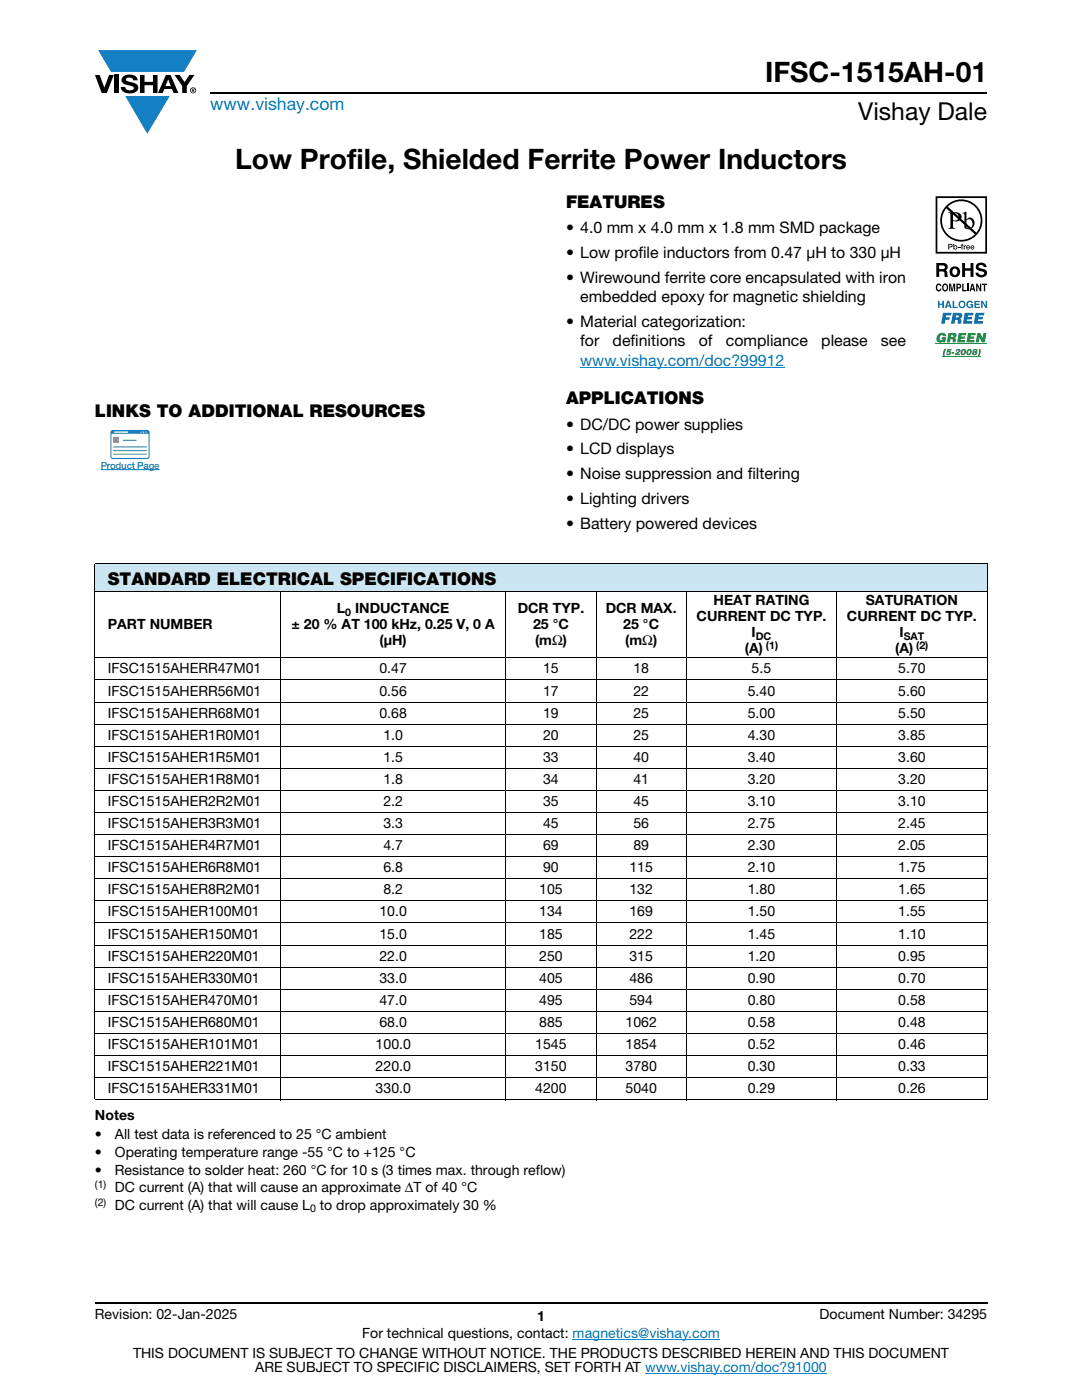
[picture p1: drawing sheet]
<svg xmlns="http://www.w3.org/2000/svg" width="216mm" height="279mm" viewBox="0 0 216 279" stroke-linecap="round" stroke-linejoin="round" font-family="sans-serif">
<defs><g id="words">
<g font-size="5.6">
<text x="152.7" y="16.4">IFSC-1515AH-01</text>
<text x="46.9" y="33.8">Low Profile, Shielded Ferrite Power Inductors</text>
</g>
<text font-size="4.9" x="171.3" y="24">Vishay Dale</text>
<text font-size="3.5" fill="#007ec4" x="42" y="21.9">www.vishay.com</text>
<g font-size="3.5">
<text x="112.9" y="41.5">FEATURES</text>
<text x="18.9" y="83.2">LINKS TO ADDITIONAL RESOURCES</text>
<text x="112.9" y="80.7">APPLICATIONS</text>
<text x="21.5" y="116.7">STANDARD ELECTRICAL SPECIFICATIONS</text>
</g>
<g font-size="3.2">
<text x="112.9" y="46.6">• 4.0 mm x 4.0 mm x 1.8 mm SMD package</text>
<text x="112.9" y="51.5">• Low profile inductors from 0.47 μH to 330 μH</text>
<text x="112.9" y="56.5">• Wirewound ferrite core encapsulated with iron</text>
<text x="112.9" y="65.3">• Material categorization:</text>
<text x="115.8" y="60.3">embedded epoxy for magnetic shielding</text>
<text x="115.8" y="69.2">for</text>
<text x="122.2" y="69.2">definitions</text>
<text x="139.4" y="69.2">of</text>
<text x="144.8" y="69.2">compliance</text>
<text x="163.9" y="69.2">please</text>
<text x="175.8" y="69.2">see</text>
<text x="112.9" y="85.7">• DC/DC power supplies</text>
<text x="112.9" y="90.7">• LCD displays</text>
<text x="112.9" y="95.6">• Noise suppression and filtering</text>
<text x="112.9" y="100.6">• Lighting drivers</text>
<text x="112.9" y="105.5">• Battery powered devices</text>
</g>
<text font-size="3.2" fill="#007ec4" x="115.8" y="73">www.vishay.com/doc?99912</text>
<g font-size="2.8">
<text x="21.5" y="125.6">PART NUMBER</text>
<text x="58.2" y="125.6">± 20 % AT 100 kHz, 0.25 V, 0 A</text>
<text x="67.2" y="122.4">L</text>
<text x="70.8" y="122.4">INDUCTANCE</text>
<text x="103.3" y="122.4">DCR TYP.</text>
<text x="106.4" y="125.6">25 °C</text>
<text x="120.9" y="122.4">DCR MAX.</text>
<text x="124.4" y="125.6">25 °C</text>
<text x="139" y="124">CURRENT DC TYP.</text>
<text x="142.4" y="120.8">HEAT RATING</text>
<text x="169" y="124">CURRENT DC TYP.</text>
<text x="172.8" y="120.8">SATURATION</text>
<text x="75.7" y="128.8">(μH)</text>
<text x="106.8" y="128.8">(mΩ)</text>
<text x="124.8" y="128.8">(mΩ)</text>
<text x="148.6" y="130.3">(A)</text>
<text x="150" y="127.2">I</text>
<text x="178.6" y="130.3">(A)</text>
<text x="179.5" y="127.2">I</text>
<text x="21.5" y="134.4">IFSC1515AHERR47M01</text>
<text x="75.7" y="134.4">0.47</text>
<text x="108.4" y="134.4">15</text>
<text x="126.4" y="134.4">18</text>
<text x="150" y="134.4">5.5</text>
<text x="179.2" y="134.4">5.70</text>
<text x="21.5" y="138.8">IFSC1515AHERR56M01</text>
<text x="21.5" y="143.2">IFSC1515AHERR68M01</text>
<text x="75.7" y="138.8">0.56</text>
<text x="75.7" y="143.2">0.68</text>
<text x="108.4" y="138.8">17</text>
<text x="108.4" y="143.2">19</text>
<text x="126.4" y="138.8">22</text>
<text x="126.4" y="143.2">25</text>
<text x="149.2" y="138.8">5.40</text>
<text x="149.2" y="143.2">5.00</text>
<text x="179.2" y="138.8">5.60</text>
<text x="179.2" y="143.2">5.50</text>
<text x="21.5" y="147.6">IFSC1515AHER1R0M01</text>
<text x="76.5" y="147.6">1.0</text>
<text x="108.4" y="147.6">20</text>
<text x="126.4" y="147.6">25</text>
<text x="149.2" y="147.6">4.30</text>
<text x="179.2" y="147.6">3.85</text>
<text x="21.5" y="152">IFSC1515AHER1R5M01</text>
<text x="76.5" y="152">1.5</text>
<text x="108.4" y="152">33</text>
<text x="126.4" y="152">40</text>
<text x="149.2" y="152">3.40</text>
<text x="179.2" y="152">3.60</text>
<text x="21.5" y="156.4">IFSC1515AHER1R8M01</text>
<text x="21.5" y="160.8">IFSC1515AHER2R2M01</text>
<text x="76.5" y="156.4">1.8</text>
<text x="76.5" y="160.8">2.2</text>
<text x="108.4" y="156.4">34</text>
<text x="108.4" y="160.8">35</text>
<text x="126.4" y="156.4">41</text>
<text x="126.4" y="160.8">45</text>
<text x="149.2" y="156.4">3.20</text>
<text x="149.2" y="160.8">3.10</text>
<text x="179.2" y="156.4">3.20</text>
<text x="179.2" y="160.8">3.10</text>
<text x="21.5" y="165.3">IFSC1515AHER3R3M01</text>
<text x="76.5" y="165.3">3.3</text>
<text x="108.4" y="165.3">45</text>
<text x="126.4" y="165.3">56</text>
<text x="149.2" y="165.3">2.75</text>
<text x="179.2" y="165.3">2.45</text>
<text x="21.5" y="169.7">IFSC1515AHER4R7M01</text>
<text x="76.5" y="169.7">4.7</text>
<text x="108.4" y="169.7">69</text>
<text x="126.4" y="169.7">89</text>
<text x="149.2" y="169.7">2.30</text>
<text x="179.2" y="169.7">2.05</text>
<text x="21.5" y="174.1">IFSC1515AHER6R8M01</text>
<text x="21.5" y="178.5">IFSC1515AHER8R2M01</text>
<text x="76.5" y="174.1">6.8</text>
<text x="76.5" y="178.5">8.2</text>
<text x="107.6" y="178.5">105</text>
<text x="108.4" y="174.1">90</text>
<text x="125.6" y="178.5">132</text>
<text x="125.6" y="174.1">115</text>
<text x="149.2" y="178.5">1.80</text>
<text x="149.2" y="174.1">2.10</text>
<text x="179.2" y="178.5">1.65</text>
<text x="179.2" y="174.1">1.75</text>
<text x="21.5" y="182.9">IFSC1515AHER100M01</text>
<text x="75.7" y="182.9">10.0</text>
<text x="107.6" y="182.9">134</text>
<text x="125.6" y="182.9">169</text>
<text x="149.2" y="182.9">1.50</text>
<text x="179.2" y="182.9">1.55</text>
<text x="21.5" y="187.3">IFSC1515AHER150M01</text>
<text x="21.5" y="191.7">IFSC1515AHER220M01</text>
<text x="75.7" y="187.3">15.0</text>
<text x="75.7" y="191.7">22.0</text>
<text x="107.6" y="187.3">185</text>
<text x="107.6" y="191.7">250</text>
<text x="125.6" y="187.3">222</text>
<text x="125.6" y="191.7">315</text>
<text x="149.2" y="187.3">1.45</text>
<text x="149.2" y="191.7">1.20</text>
<text x="179.2" y="187.3">1.10</text>
<text x="179.2" y="191.7">0.95</text>
<text x="21.5" y="196.1">IFSC1515AHER330M01</text>
<text x="75.7" y="196.1">33.0</text>
<text x="107.6" y="196.1">405</text>
<text x="125.6" y="196.1">486</text>
<text x="149.2" y="196.1">0.90</text>
<text x="179.2" y="196.1">0.70</text>
<text x="21.5" y="200.5">IFSC1515AHER470M01</text>
<text x="75.7" y="200.5">47.0</text>
<text x="107.6" y="200.5">495</text>
<text x="125.6" y="200.5">594</text>
<text x="149.2" y="200.5">0.80</text>
<text x="179.2" y="200.5">0.58</text>
<text x="21.5" y="205">IFSC1515AHER680M01</text>
<text x="21.5" y="209.4">IFSC1515AHER101M01</text>
<text x="74.9" y="209.4">100.0</text>
<text x="75.7" y="205">68.0</text>
<text x="106.8" y="209.4">1545</text>
<text x="107.6" y="205">885</text>
<text x="124.8" y="205">1062</text>
<text x="124.8" y="209.4">1854</text>
<text x="149.2" y="205">0.58</text>
<text x="149.2" y="209.4">0.52</text>
<text x="179.2" y="205">0.48</text>
<text x="179.2" y="209.4">0.46</text>
<text x="21.5" y="213.8">IFSC1515AHER221M01</text>
<text x="74.9" y="213.8">220.0</text>
<text x="106.8" y="213.8">3150</text>
<text x="124.8" y="213.8">3780</text>
<text x="149.2" y="213.8">0.30</text>
<text x="179.2" y="213.8">0.33</text>
<text x="21.5" y="218.2">IFSC1515AHER331M01</text>
<text x="74.9" y="218.2">330.0</text>
<text x="106.8" y="218.2">4200</text>
<text x="124.8" y="218.2">5040</text>
<text x="149.2" y="218.2">0.29</text>
<text x="179.2" y="218.2">0.26</text>
<text x="18.9" y="223.5">Notes</text>
<text x="18.9" y="227.4">•</text>
<text x="22.9" y="227.4">All test data is referenced to 25 °C ambient</text>
<text x="18.9" y="230.9">•</text>
<text x="22.9" y="230.9">Operating temperature range -55 °C to +125 °C</text>
<text x="18.9" y="234.4">•</text>
<text x="22.9" y="237.9">DC current (A) that will cause an approximate ΔT of 40 °C</text>
<text x="22.9" y="234.4">Resistance to solder heat: 260 °C for 10 s (3 times max. through reflow)</text>
<text x="22.9" y="241.5">DC current (A) that will cause L to drop approximately 30 %</text>
<text x="18.9" y="263.3">Revision: 02-Jan-2025</text>
<text x="107.2" y="263.6">1</text>
<text x="163.6" y="263.3">Document Number: 34295</text>
<text x="72.3" y="267.1">For technical questions, contact: magnetics@vishay.com</text>
<text x="26.5" y="271">THIS DOCUMENT IS SUBJECT TO CHANGE WITHOUT NOTICE. THE PRODUCTS DESCRIBED HEREIN AND THIS DOCUMENT</text>
<text x="50.9" y="273.8">ARE SUBJECT TO SPECIFIC DISCLAIMERS, SET FORTH AT www.vishay.com/doc?91000</text>
</g>
<g font-size="2.1">
<text x="68.9" y="122.9">0</text>
<text x="150.8" y="127.7">DC</text>
<text x="152.8" y="129.5">(1)</text>
<text x="180.3" y="127.7">SAT</text>
<text x="182.8" y="129.5">(2)</text>
<text x="18.9" y="237.1">(1)</text>
<text x="18.9" y="240.6">(2)</text>
<text x="61.9" y="242">0</text>
</g>
<text font-size="1.9" fill="#147fc3" x="20.1" y="93.5">Product Page</text>
</g></defs>
<g fill="#147fc3">
<path d="M19.6 10h19.7l-2.6 4.3h-1.1h-13.5z"/>
<path d="M25 19.2h8.9l-4.5 7.5z"/>
</g>
<g fill="#000">
<path d="M18.9 15h1l.9 2.5 1-2.5h.9l-1.4 3.6h-1zM22.9 15h.9v3.6h-.9zM24.6 15.3a2.1 2.1 0 0 1 2.8 .3l.1 .4h-.9a.79 .79 0 0 0-.7-.5 .79 .79 0 0 0-.8 .4l.3 .3 1 .2a1.08 1.08 0 0 1 1.2 1 1.08 1.08 0 0 1-1.1 1.2 1.73 1.73 0 0 1-2.4-1.2h.9a.96 .96 0 0 0 .8 .6 .96 .96 0 0 0 .9-.4 1.31 1.31 0 0 0-1.2-.6 1.03 1.03 0 0 1-1.1-.6 1.03 1.03 0 0 1 .2-1.1zM27.9 15h.9v1.3h1.7v-1.3h.9v3.6h-.9v-1.6h-1.7v1.6h-.9zM34.8 15h1.1l.9 1.4 1-1.4h1l-1.5 2.2v1.4h-.9v-1.4z"/>
<path d="M33.6 15.9l.5 1.3h-1.1zM33.1 15l-1.6 3.6h1l.3-.8h1.5l.3 .8h1l-1.6-3.6z"/>
<path d="M38.4 17.8h.2v.2h-.2zM38.3 17.7v.7h.1v-.3l.4 .3-.2-.3 .2-.2-.1-.2z"/>
<path d="M38.1 18a.46 .46 0 0 1 .9 0 .46 .46 0 0 1-.9 0zM37.9 18a.6 .6 0 0 0 1.2 0 .6 .6 0 0 0-1.2 0z"/>
</g>
<path d="M42 18.6h155M18.9 260h178.1" fill="none" stroke="#000" stroke-width=".36"/>
<path d="M115.8 73.3h40.7M114.3 267.3h29.3M128.7 274h36.3" fill="none" stroke="#007ec4" stroke-width=".2"/>
<path d="M18.9 85.8h14v10h-14z" fill="#fff"/>
<path d="M20.1 93.7h11.7z" fill="none" stroke="#147fc3" stroke-width=".2"/>
<path d="M22.3 86.6h7.3v4.7h-7.3zM22.8 86.1h2.6l.2 .1-.2 .2h-2.5zM28 86.2a.15 .15 0 0 1 .3 0 .15 .15 0 0 1-.3 0zM28.5 86.2a.15 .15 0 0 1 .3 0 .15 .15 0 0 1-.3 0zM29 86.2a.15 .15 0 0 1 .3 0 .15 .15 0 0 1-.3 0zM22.1 86l-.1 5.2 .3 .3 7.1 .1 .4-.2 .1-5.1-.3-.4-7.1-.1z" fill="#1681c5"/>
<path d="M22.7 87.3h1.1v1.1h-1.1z" fill="#f8a021"/>
<g fill="#42bb83">
<path d="M24.5 87.8h2.7l.1 .1-.1 .1h-2.6z"/>
<path d="M22.6 89.1h6.6l.1 .1-.1 .1h-6.5z"/>
<path d="M22.6 89.8h6.6l.1 .1-.1 .1h-6.5z"/>
<path d="M22.6 90.6l6.6-.1 .1 .1-.1 .2h-6.5z"/>
</g>
<g fill="#000">
<path d="M186.9 56.8l.4-.2 .3 .1 .2 .4-.6-.2a.66 .66 0 0 0 .1 1l.3-.3h.2a.54 .54 0 0 1-.4 .6 .54 .54 0 0 1-.6-.5zM189.4 56.6h.4l.2 1.2 .2-1.2h.4v1.5h-.3v-1.2l-.2 1.2h-.2l-.3-1.2v1.2h-.2zM191.2 49.3h.4v.1h-.4zM191.9 48.7h.3l-.2 .2 .2 .1v.1h-.2v.7h-.1v-.7h-.2zM192 56.6h.3v1.3h.6v.2h-.9zM192.3 49h.2v.1l.3-.1v.1l-.3 .1v.6h-.2zM192 52.5h.6v1h1.1v-1h.5v2.8h-.5v-1.3h-1.1v1.3h-.6zM193 56.6h.3v1.5h-.3zM195 52.6a1.15 1.15 0 0 1 1.9 .7h-.6v-.2a.68 .68 0 0 0-1-.1v.4l.2 .1a1.29 1.29 0 0 1 1.5 .9 1.17 1.17 0 0 1-1.2 .9 1.17 1.17 0 0 1-1.1-.9h.5l.1 .2a.67 .67 0 0 0 1.1-.1l-.3-.3-.5-.1a.82 .82 0 0 1-.9-.5 .82 .82 0 0 1 .3-1zM194.8 56.6h.3l.5 1.1v-1.1h.2v1.5h-.3l-.5-1.1v1.1h-.2zM195.9 56.6h1.1v.3h-.4v1.2h-.3v-1.2h-.4z"/>
<path d="M187 39.5h9.6v10.8h-9.6zM186.7 39.2v11.4h10.3v-11.4z"/>
<path d="M187.4 53v.7h.9a.39 .39 0 0 0 .1-.7zM186.8 52.5h1.4a.79 .79 0 0 1 .8 .4 .79 .79 0 0 1-.1 .9l-.2 .1a.98 .98 0 0 1 .4 1.2l.1 .2h-.7l-.2-1.1h-.9v1.1h-.6z"/>
<path d="M188.4 56.9a.64 .64 0 0 0 .2 1h.1a.64 .64 0 0 0-.1-1.1zM188.2 56.7l.2-.1a.56 .56 0 0 1 .7 .3 .82 .82 0 0 1-.5 1.3l-.2-.1a.89 .89 0 0 1-.2-1.4z"/>
<path d="M189.1 41.3a3.9 3.9 0 0 1 5.3-.2 3.9 3.9 0 0 1 .4 5.3zM188.8 41.6l5.7 5.2a3.9 3.9 0 0 1-5.3 .1 3.9 3.9 0 0 1-.4-5.3zM187.6 44a4.2 4.2 0 0 0 8.4 0 4.2 4.2 0 0 0-8.4 0z"/>
<path d="M189.4 48.8v.4h.4v-.3zM189.2 48.7h.7l.2 .3-.2 .3-.5 .1v.4h-.2z"/>
<path d="M190.2 42.6v1.3a.75 .75 0 0 0 1.1-.6 .75 .75 0 0 0-1.1-.7zM189.2 42.4a2.81 2.81 0 0 1 2.4 .3 .97 .97 0 0 1 0 1.2 .97 .97 0 0 1-1.2 .2h-.2v1.1v.2l.5 .3h-1.5l.3-.2 .1-.3v-2.3v-.3z"/>
<path d="M190.3 53.7a.63 .63 0 0 0-.3 .8 .63 .63 0 0 0 .8 .3 .63 .63 0 0 0 .2-.8 .63 .63 0 0 0-.7-.3zM189.5 54.2a1.09 1.09 0 0 1 2.1 0 1.09 1.09 0 0 1-2.1 0z"/>
<path d="M190.4 49.4a.26 .26 0 0 0 .5 0 .26 .26 0 0 0-.5 0zM190.2 48.7h.2v.4a.38 .38 0 0 1 .5 0 .38 .38 0 0 1 0 .6 .38 .38 0 0 1-.5 0l-.2 .1z"/>
<path d="M191.1 56.9v.4l.4-.1v-.3zM190.8 56.6h.6a.5 .5 0 0 1 .4 .5 .5 .5 0 0 1-.4 .5h-.3v.5h-.3z"/>
<path d="M192.8 44v1.3l.2 .2a.72 .72 0 0 0 .8-.1 .72 .72 0 0 0 .3-.7 .72 .72 0 0 0-.4-.8 .72 .72 0 0 0-.9 .1zM192.1 42.5l.7-.3v1.6a.89 .89 0 0 1 1.1-.3 .89 .89 0 0 1 .6 1 1.23 1.23 0 0 1-.7 1.2 1.23 1.23 0 0 1-1.4-.2v-2.7z"/>
<path d="M193 49.2v.1h.4l-.2-.2zM193 49h.4l.2 .4h-.6v.2l.5-.1a.42 .42 0 0 1-.6 .2 .42 .42 0 0 1 .1-.7z"/>
<path d="M194 57l-.1 .6h.3zM193.9 56.6h.3l.4 1.5h-.3v-.3h-.5l-.1 .3h-.3z"/>
<path d="M193.9 49.2l-.1 .1h.4l-.2-.2zM193.8 49h.5l.1 .4h-.6l.1 .2 .5-.1a.42 .42 0 0 1-.7 .2 .42 .42 0 0 1 .1-.7z"/>
</g>
<path d="M186.7 68.6h10.3" fill="none" stroke="#1f9047" stroke-width=".2"/>
<g fill="#1f9047">
<path d="M187.2 66.8a.91 .91 0 0 1 .9-.4 .91 .91 0 0 1 .7 .7h-.6l-.3-.2a.56 .56 0 0 0-.4 .4 .56 .56 0 0 0 .3 .6l.3-.2h-.2v-.4h.9l-.2 1h-.4v-.2a.82 .82 0 0 1-1.1 .1 .82 .82 0 0 1-.1-1.1z"/>
<path d="M191.3 66.5h1.5v.4h-1v.3h.8l-.1 .4h-.8v.3h.9l-.1 .4h-1.5z"/>
<path d="M193.2 66.5h1.5l-.1 .4h-.9v.3h.7v.4h-.8l-.1 .3h1l-.1 .4h-1.6z"/>
<path d="M195 66.5h.6l.5 1 .1-1h.6l-.3 1.8h-.6l-.5-1-.1 1h-.6z"/>
<path d="M188.5 69.6h.3l-.3 .8v.8h-.3v-.8z"/>
<path d="M189.1 69.7h.8l-.1 .2h-.5l-.1 .2h.5a.52 .52 0 0 1-.2 .8 .52 .52 0 0 1-.7-.4l.5 .1 .2-.1-.2-.2h-.4z"/>
<path d="M190 70.3h.4v.3h-.5z"/>
<path d="M190.8 69.8a.5 .5 0 0 1 .5-.2 .5 .5 0 0 1 .4 .4l-.7 .6h.6l-.1 .3h-1l.8-.9-.1-.1-.2 .2h-.4z"/>
<path d="M189.8 66.9l-.1 .4 .5-.1 .1-.1-.1-.2zM189.3 66.5l1.5 .1a.54 .54 0 0 1-.3 .9l.2 .2v.6h-.6v-.5l-.3-.1h-.1l-.2 .6h-.6z"/>
<path d="M192.2 70l-.2 .5 .2 .1 .2-.5-.1-.2zM191.9 69.8a.51 .51 0 0 1 .8 .1 .66 .66 0 0 1-.2 .8 .66 .66 0 0 1-.8 0v-.5z"/>
<path d="M193.3 70l-.1 .5 .1 .1 .3-.5-.2-.2zM193.1 69.8a.51 .51 0 0 1 .8 .1 .66 .66 0 0 1-.2 .8 .66 .66 0 0 1-.8 0l-.1-.5z"/>
</g>
<path d="M188 71.1h7.7" fill="none" stroke="#1f9047" stroke-width=".2"/>
<g fill="#1f9047">
<path d="M195.3 69.6h.3l.1 .8a.72 .72 0 0 1-.7 .8l.3-.8z"/>
<path d="M194.5 69.9l-.1 .2h.2l.1-.2zM194.4 70.4v.2h.2v-.2zM194.2 69.8a.52 .52 0 0 1 .8 .2l-.2 .2 .2 .3a.55 .55 0 0 1-.5 .4 .55 .55 0 0 1-.6-.4l.3-.3-.1-.2z"/>
</g>
<g fill="#0160ae">
<path d="M187.2 60h.3v.6h.5v-.6h.3v1.5h-.3v-.7h-.5v.7h-.3z"/>
<path d="M190.1 60h.3v1.2h.7v.3h-1z"/>
<path d="M193 60.2a.68 .68 0 0 1 1.2 .3l-.9-.2a.55 .55 0 0 0-.2 .5 .55 .55 0 0 0 .4 .5l.4-.4h-.3v-.2h.6v.8h-.2l-.1-.2a.71 .71 0 0 1-1 0 .71 .71 0 0 1 .1-1.1z"/>
<path d="M194.5 60h1v.3h-.8v.3h.8v.3h-.8v.3h.8v.3h-1z"/>
<path d="M195.8 60h.3l.6 1v-1h.3v1.5h-.3l-.6-1v1h-.3z"/>
<path d="M188.2 62.4h1.7l-.1 .5h-1l-.1 .4h.8l-.1 .5h-.8l-.1 .8h-.7z"/>
<path d="M192.5 62.4h1.8l-.1 .5h-1.1v.3h.9l-.1 .5h-.9l-.1 .4h1.1l-.1 .5h-1.8z"/>
<path d="M194.7 62.4h1.7v.5h-1.1v.3h.8v.5h-.9l-.1 .4h1.1l-.1 .5h-1.8z"/>
<path d="M189.2 60.4l-.2 .5h.4zM189 60h.4l.5 1.5h-.3l-.1-.3h-.6l-.1 .3h-.3z"/>
<path d="M191.5 60.8a.47 .47 0 0 0 .9 0 .47 .47 0 0 0-.9 0zM191.2 60.8a.75 .75 0 0 1 1.5 0 .75 .75 0 0 1-1.5 0z"/>
<path d="M190.8 62.9l-.1 .5 .6-.1-.1-.3zM190.1 62.4l1.8 .2a.63 .63 0 0 1-.3 1l.2 .2v.8h-.7v-.6l-.3-.2h-.2l-.1 .8h-.7z"/>
</g>
<path d="M18.9 112.5h178.1v5.5h-178.1z" fill="#cce5f3"/>
<g fill="none" stroke="#000" stroke-width=".2">
<path d="M18.9 112.5h178.1M18.9 118h178.1M18.9 112.6v106.8M55.9 118v101.6M100.9 118v101.6M119 118v101.6M136.9 118v101.6M167 118v101.6M197 112.6v106.8M18.9 131.3h178.1M18.9 135.7h178.1M18.9 140.1h178.1"/>
<path d="M18.9 144.5h178.1M18.9 148.9h178.1M18.9 153.3h178.1M18.9 157.7h178.1M18.9 162.2h178.1M18.9 166.6h178.1M18.9 171h178.1M18.9 175.4h178.1M18.9 179.8h178.1M18.9 184.2h178.1M18.9 188.6h178.1M18.9 193h178.1"/>
<path d="M18.9 197.4h178.1M18.9 201.8h178.1M18.9 206.2h178.1M18.9 210.7h178.1M18.9 215.1h178.1M18.9 219.5h178.1"/>
</g>
<use href="#words"/>
</svg>
